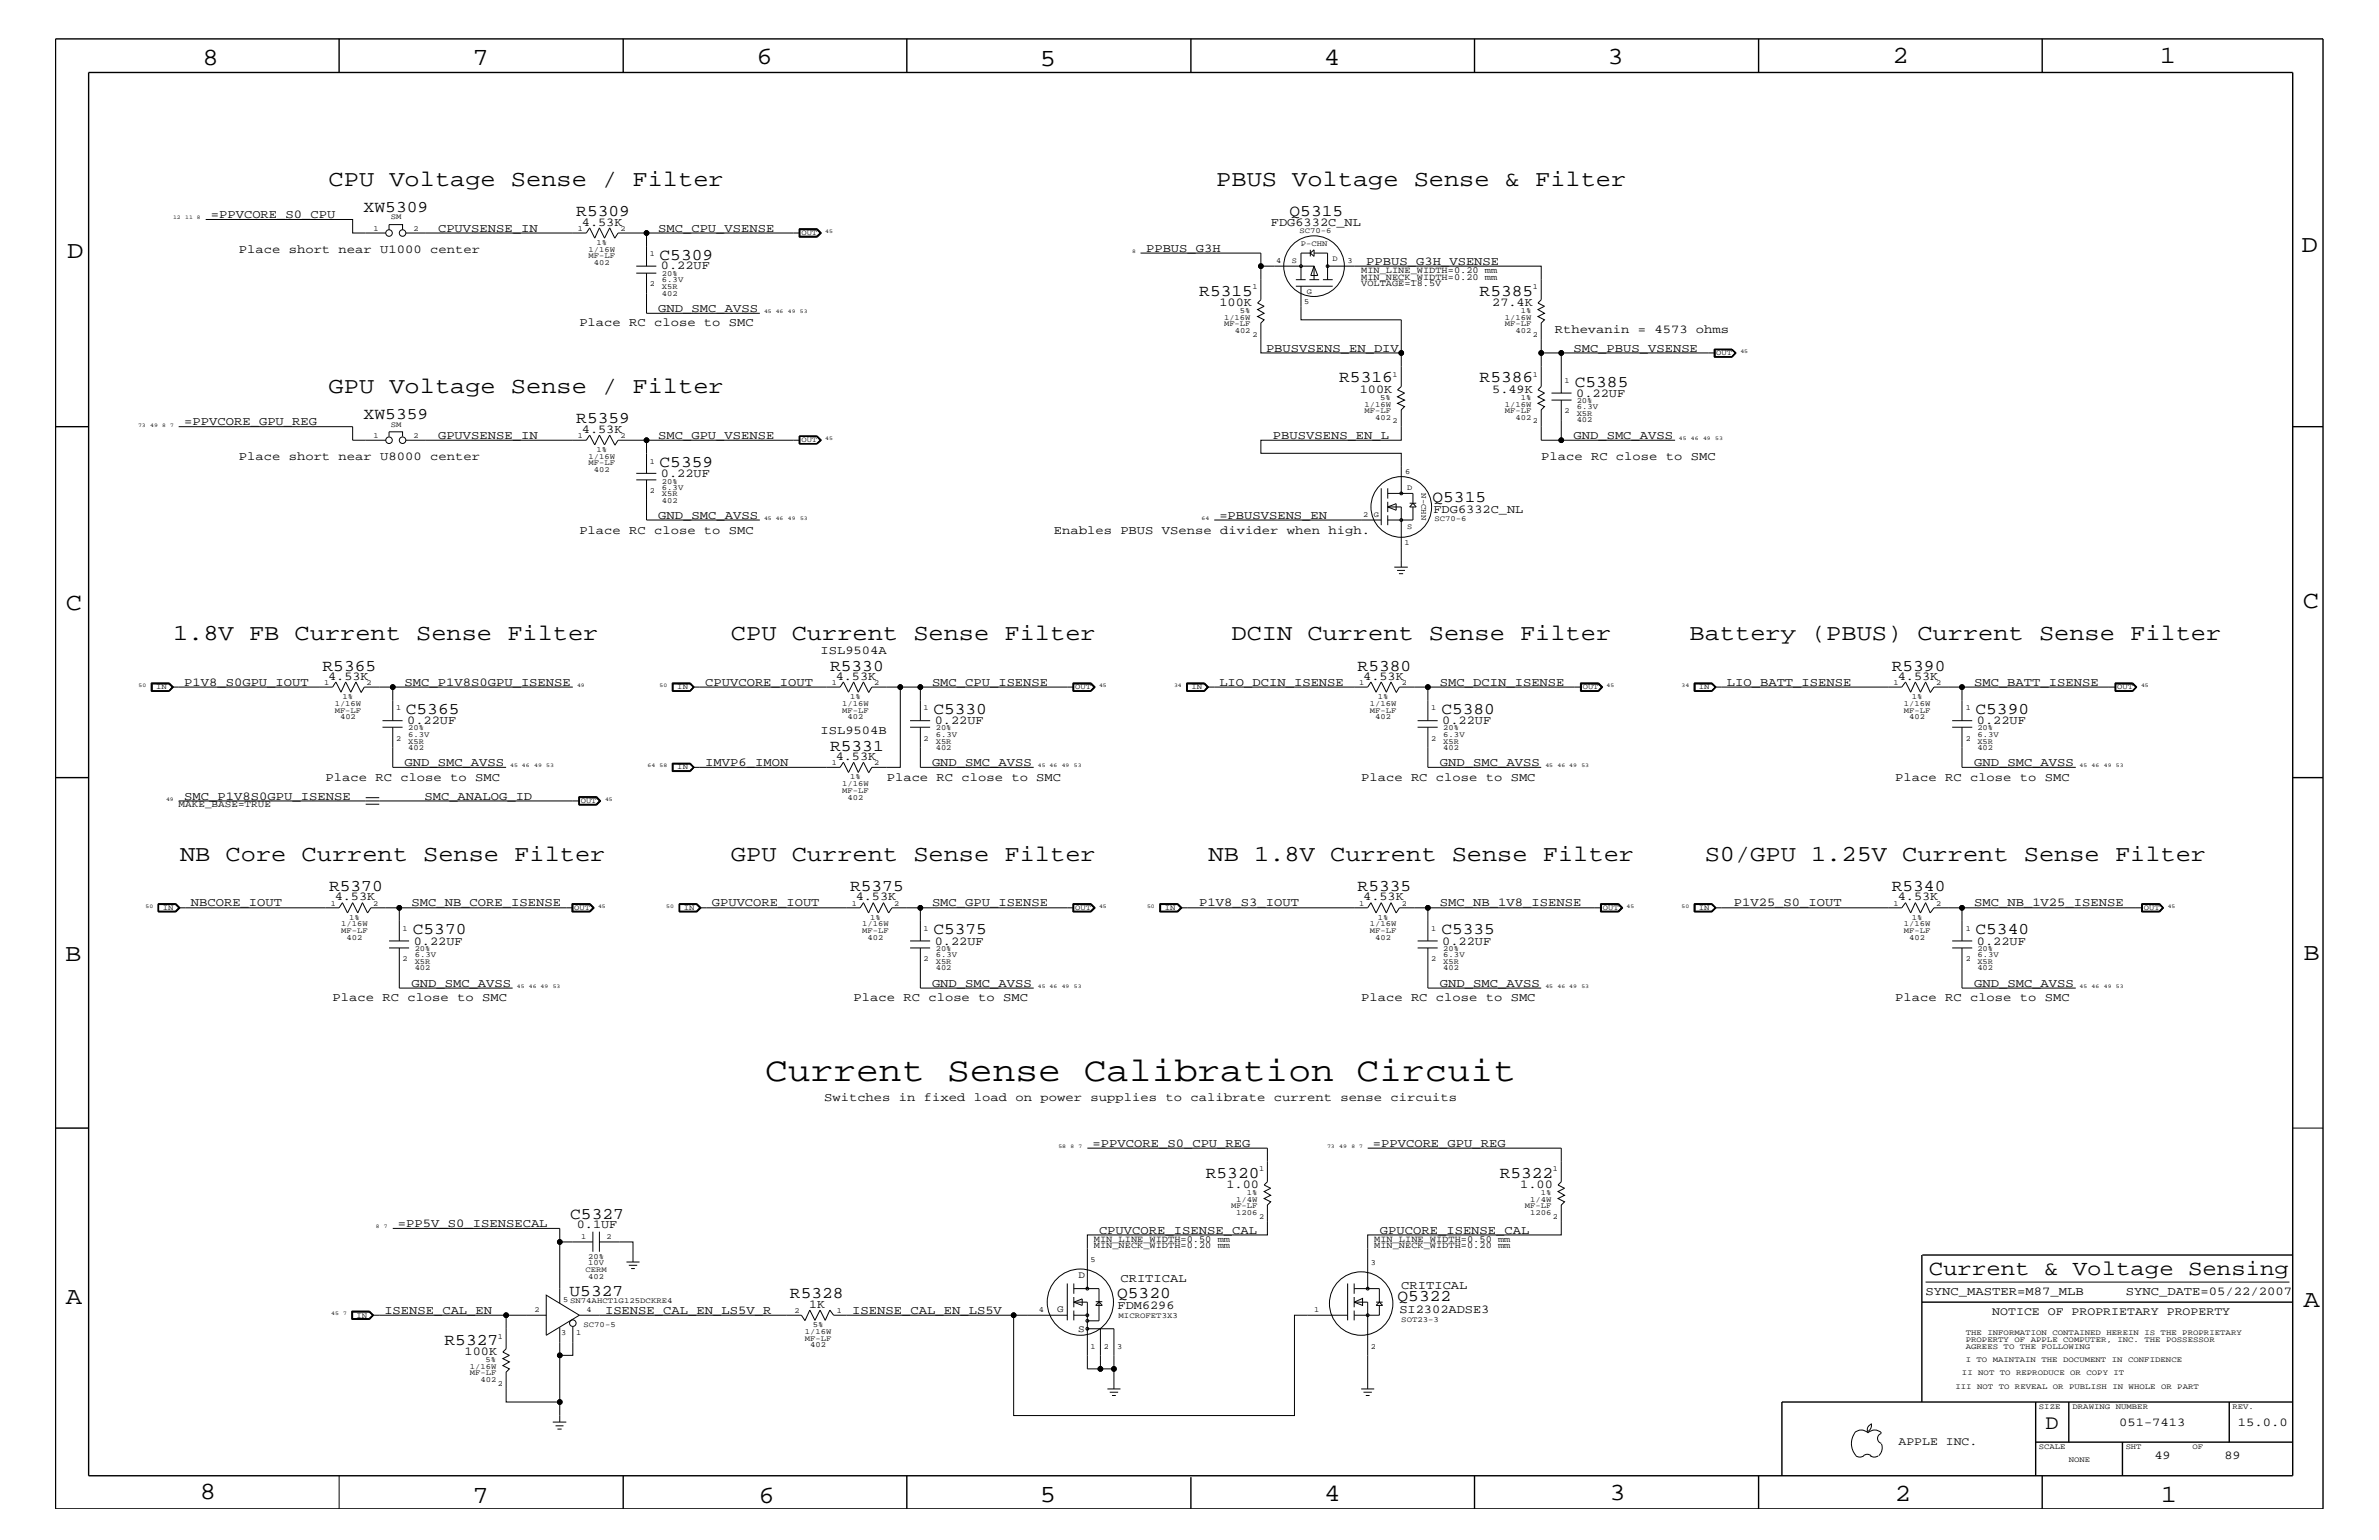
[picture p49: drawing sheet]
<svg xmlns="http://www.w3.org/2000/svg" width="432mm" height="279mm" viewBox="0 0 432 279" stroke-linecap="round" stroke-linejoin="round" font-family="sans-serif">
<defs><g id="words">
<text font-size="6.2" x="138.9" y="196.2">Current Sense Calibration Circuit</text>
<g font-size="4.5">
<text x="36.7" y="11.7">8</text>
<text x="85.8" y="11.7">7</text>
<text x="137.3" y="11.5">6</text>
<text x="240.3" y="11.7">4</text>
<text x="291.8" y="11.5">3</text>
<text x="343.5" y="11.5">2</text>
<text x="392" y="11.5">1</text>
<text x="188.7" y="12.1">5</text>
<text x="12.2" y="46.8">D</text>
<text x="417.7" y="45.7">D</text>
<text x="11.9" y="110.6">C</text>
<text x="418" y="110.3">C</text>
<text x="11.9" y="174.3">B</text>
<text x="418.1" y="174.2">B</text>
<text x="11.9" y="236.7">A</text>
<text x="418.1" y="237.1">A</text>
<text x="36.2" y="271.9">8</text>
<text x="85.8" y="272.7">7</text>
<text x="137.7" y="272.7">6</text>
<text x="188.7" y="272.5">5</text>
<text x="240.4" y="272.3">4</text>
<text x="292.1" y="272.2">3</text>
<text x="343.9" y="272.3">2</text>
<text x="392.2" y="272.6">1</text>
</g>
<g font-size="4.1">
<text x="59.6" y="33.7">CPU Voltage Sense / Filter</text>
<text x="220.8" y="33.7">PBUS Voltage Sense &amp; Filter</text>
<text x="59.6" y="71.3">GPU Voltage Sense / Filter</text>
<text x="31.4" y="116.2">1.8V FB Current Sense Filter</text>
<text x="132.7" y="116.2">CPU Current Sense Filter</text>
<text x="223.5" y="116.2">DCIN Current Sense Filter</text>
<text x="306.7" y="116.2">Battery (PBUS) Current Sense Filter</text>
<text x="32.7" y="156.2">NB Core Current Sense Filter</text>
<text x="132.7" y="156.2">GPU Current Sense Filter</text>
<text x="219.4" y="156.2">NB 1.8V Current Sense Filter</text>
<text x="309.4" y="156.2">S0/GPU 1.25V Current Sense Filter</text>
</g>
<text font-size="3.9" x="350.1" y="231.3">Current &amp; Voltage Sensing</text>
<text font-size="3.7" x="371.3" y="259.3">D</text>
<g font-size="3">
<text x="66" y="38.5">XW5309</text>
<text x="104.6" y="39.2">R5309</text>
<text x="234.1" y="39.2">Q5315</text>
<text x="119.7" y="47.1">C5309</text>
<text x="217.7" y="53.6">R5315</text>
<text x="268.6" y="53.6">R5385</text>
<text x="243.1" y="69.4">R5316</text>
<text x="268.6" y="69.4">R5386</text>
<text x="285.8" y="70.1">C5385</text>
<text x="66" y="76.1">XW5359</text>
<text x="104.6" y="76.8">R5359</text>
<text x="119.7" y="84.7">C5359</text>
<text x="260" y="91.1">Q5315</text>
<text x="58.5" y="121.7">R5365</text>
<text x="150.7" y="121.7">R5330</text>
<text x="246.4" y="121.7">R5380</text>
<text x="343.4" y="121.7">R5390</text>
<text x="73.7" y="129.6">C5365</text>
<text x="169.4" y="129.6">C5330</text>
<text x="261.6" y="129.6">C5380</text>
<text x="358.6" y="129.6">C5390</text>
<text x="150.7" y="136.2">R5331</text>
<text x="59.7" y="161.7">R5370</text>
<text x="154.3" y="161.7">R5375</text>
<text x="246.4" y="161.7">R5335</text>
<text x="343.4" y="161.7">R5340</text>
<text x="74.9" y="169.5">C5370</text>
<text x="169.4" y="169.5">C5375</text>
<text x="261.6" y="169.5">C5335</text>
<text x="358.6" y="169.5">C5340</text>
<text x="218.9" y="213.6">R5320</text>
<text x="272.2" y="213.6">R5322</text>
<text x="103.5" y="221.1">C5327</text>
<text x="103.4" y="235.1">U5327</text>
<text x="143.4" y="235.6">R5328</text>
<text x="202.8" y="235.5">Q5320</text>
<text x="253.7" y="236.1">Q5322</text>
<text x="80.7" y="244">R5327</text>
</g>
<g font-size="2.2">
<text x="38.3" y="39.6">=PPVCORE_S0_CPU</text>
<text x="105.6" y="40.9">4.53K</text>
<text x="230.7" y="41.1">FDG6332C_NL</text>
<text x="43.3" y="45.9">Place short near U1000 center</text>
<text x="79.5" y="42">CPUVSENSE_IN</text>
<text x="119.5" y="42">SMC_CPU_VSENSE</text>
<text x="208" y="45.7">PPBUS_G3H</text>
<text x="120" y="48.9">0.22UF</text>
<text x="248" y="48">PPBUS_G3H_VSENSE</text>
<text x="105.2" y="59.2">Place RC close to SMC</text>
<text x="119.5" y="56.6">GND_SMC_AVSS</text>
<text x="221.3" y="55.5">100K</text>
<text x="270.8" y="55.5">27.4K</text>
<text x="229.8" y="63.9">PBUSVSENS_EN_DIV</text>
<text x="282.2" y="60.4">Rthevanin = 4573 ohms</text>
<text x="285.6" y="63.9">SMC_PBUS_VSENSE</text>
<text x="246.8" y="71.2">100K</text>
<text x="270.8" y="71.2">5.49K</text>
<text x="286.1" y="72">0.22UF</text>
<text x="33.4" y="77.2">=PPVCORE_GPU_REG</text>
<text x="43.3" y="83.5">Place short near U8000 center</text>
<text x="79.5" y="79.6">GPUVSENSE_IN</text>
<text x="105.6" y="78.5">4.53K</text>
<text x="119.5" y="79.6">SMC_GPU_VSENSE</text>
<text x="231.1" y="79.6">PBUSVSENS_EN_L</text>
<text x="279.7" y="83.5">Place RC close to SMC</text>
<text x="285.6" y="79.6">GND_SMC_AVSS</text>
<text x="120" y="86.5">0.22UF</text>
<text x="119.5" y="94.2">GND_SMC_AVSS</text>
<text x="221.3" y="94.2">=PBUSVSENS_EN</text>
<text x="260.2" y="93.1">FDG6332C_NL</text>
<text x="105.2" y="96.8">Place RC close to SMC</text>
<text x="191.3" y="96.8">Enables PBUS VSense divider when high.</text>
<text x="148.9" y="118.6">ISL9504A</text>
<text x="33.4" y="124.4">P1V8_S0GPU_IOUT</text>
<text x="59.6" y="123.4">4.53K</text>
<text x="73.4" y="124.4">SMC_P1V8S0GPU_ISENSE</text>
<text x="128" y="124.4">CPUVCORE_IOUT</text>
<text x="151.7" y="123.4">4.53K</text>
<text x="169.2" y="124.4">SMC_CPU_ISENSE</text>
<text x="221.3" y="124.4">LIO_DCIN_ISENSE</text>
<text x="247.4" y="123.4">4.53K</text>
<text x="261.4" y="124.4">SMC_DCIN_ISENSE</text>
<text x="313.4" y="124.4">LIO_BATT_ISENSE</text>
<text x="344.5" y="123.4">4.53K</text>
<text x="358.3" y="124.4">SMC_BATT_ISENSE</text>
<text x="73.9" y="131.3">0.22UF</text>
<text x="169.7" y="131.3">0.22UF</text>
<text x="261.8" y="131.3">0.22UF</text>
<text x="358.8" y="131.3">0.22UF</text>
<text x="148.9" y="133.2">ISL9504B</text>
<text x="151.7" y="137.9">4.53K</text>
<text x="59.1" y="141.7">Place RC close to SMC</text>
<text x="73.4" y="139">GND_SMC_AVSS</text>
<text x="128" y="139">IMVP6_IMON</text>
<text x="161" y="141.7">Place RC close to SMC</text>
<text x="169.2" y="139">GND_SMC_AVSS</text>
<text x="247.1" y="141.7">Place RC close to SMC</text>
<text x="261.4" y="139">GND_SMC_AVSS</text>
<text x="344" y="141.7">Place RC close to SMC</text>
<text x="358.3" y="139">GND_SMC_AVSS</text>
<text x="33.4" y="145.1">SMC_P1V8S0GPU_ISENSE</text>
<text x="77" y="145.1">SMC_ANALOG_ID</text>
<text x="34.6" y="164.5">NBCORE_IOUT</text>
<text x="60.7" y="163.4">4.53K</text>
<text x="74.7" y="164.5">SMC_NB_CORE_ISENSE</text>
<text x="129.2" y="164.5">GPUVCORE_IOUT</text>
<text x="155.3" y="163.4">4.53K</text>
<text x="169.2" y="164.5">SMC_GPU_ISENSE</text>
<text x="217.7" y="164.5">P1V8_S3_IOUT</text>
<text x="247.4" y="163.4">4.53K</text>
<text x="261.4" y="164.5">SMC_NB_1V8_ISENSE</text>
<text x="314.7" y="164.5">P1V25_S0_IOUT</text>
<text x="344.5" y="163.4">4.53K</text>
<text x="358.3" y="164.5">SMC_NB_1V25_ISENSE</text>
<text x="75.1" y="171.4">0.22UF</text>
<text x="169.7" y="171.4">0.22UF</text>
<text x="261.8" y="171.4">0.22UF</text>
<text x="358.8" y="171.4">0.22UF</text>
<text x="74.7" y="179">GND_SMC_AVSS</text>
<text x="169.2" y="179">GND_SMC_AVSS</text>
<text x="261.4" y="179">GND_SMC_AVSS</text>
<text x="358.3" y="179">GND_SMC_AVSS</text>
<text x="60.4" y="181.6">Place RC close to SMC</text>
<text x="154.9" y="181.6">Place RC close to SMC</text>
<text x="247.1" y="181.6">Place RC close to SMC</text>
<text x="344" y="181.6">Place RC close to SMC</text>
<text x="149.6" y="199.8">Switches in fixed load on power supplies to calibrate current sense circuits</text>
<text x="198.3" y="208.1">=PPVCORE_S0_CPU_REG</text>
<text x="249.2" y="208.1">=PPVCORE_GPU_REG</text>
<text x="222.6" y="215.5">1.00</text>
<text x="275.9" y="215.5">1.00</text>
<text x="72.2" y="222.6">=PP5V_S0_ISENSECAL</text>
<text x="104.7" y="222.9">0.1UF</text>
<text x="199.5" y="223.9">CPUVCORE_ISENSE_CAL</text>
<text x="250.4" y="223.9">GPUCORE_ISENSE_CAL</text>
<text x="203.4" y="232.6">CRITICAL</text>
<text x="254.3" y="233.8">CRITICAL</text>
<text x="69.8" y="238.4">ISENSE_CAL_EN</text>
<text x="109.8" y="238.4">ISENSE_CAL_EN_LS5V_R</text>
<text x="146.9" y="237.3">1K</text>
<text x="154.7" y="238.4">ISENSE_CAL_EN_LS5V</text>
<text x="202.9" y="237.4">FDM6296</text>
<text x="254" y="238.2">SI2302ADSE3</text>
<text x="349.5" y="235">SYNC_MASTER=M87_MLB</text>
<text x="385.8" y="235">SYNC_DATE=05/22/2007</text>
<text x="84.3" y="245.8">100K</text>
<text x="384.6" y="258.7">051-7413</text>
<text x="406.2" y="258.7">15.0.0</text>
<text x="391" y="264.7">49</text>
<text x="403.7" y="264.7">89</text>
</g>
<g font-size="2.1">
<text x="361.6" y="238.6">NOTICE OF PROPRIETARY PROPERTY</text>
<text x="344.6" y="262.2">APPLE INC.</text>
</g>
<g font-size="1.8">
<text x="32.4" y="146.5">MAKE_BASE=TRUE</text>
<text x="195.7" y="231.8">D</text>
<text x="191.9" y="238">G</text>
<text x="195.7" y="241.6">S</text>
</g>
<g font-size="1.7">
<text x="247.1" y="51.9">VOLTAGE=18.5V</text>
<text x="247.1" y="50.7">MIN_NECK_WIDTH=0.20 mm</text>
<text x="247.1" y="49.6">MIN_LINE_WIDTH=0.20 mm</text>
<text x="198.5" y="226.5">MIN_NECK_WIDTH=0.20 mm</text>
<text x="198.5" y="225.3">MIN_LINE_WIDTH=0.50 mm</text>
<text x="249.4" y="225.3">MIN_LINE_WIDTH=0.50 mm</text>
<text x="249.4" y="226.5">MIN_NECK_WIDTH=0.20 mm</text>
</g>
<g font-size="1.4">
<text x="67.8" y="41.9">1</text>
<text x="70.9" y="39.8">SM</text>
<text x="75.1" y="41.9">2</text>
<text x="104.9" y="41.9">1</text>
<text x="112.6" y="41.9">2</text>
<text x="106.8" y="45.7">1/16W</text>
<text x="106.8" y="46.8">MF-LF</text>
<text x="108.2" y="44.4">1%</text>
<text x="117.9" y="46.5">1</text>
<text x="145.5" y="42.6">OUT</text>
<text x="231.6" y="47.7">4</text>
<text x="234.5" y="47.7">S</text>
<text x="235.8" y="42.4">SC70-6</text>
<text x="236.1" y="44.6">P-CHN</text>
<text x="241.9" y="47.4">D</text>
<text x="244.6" y="47.7">3</text>
<text x="107.8" y="48">402</text>
<text x="117.9" y="51.9">2</text>
<text x="120.1" y="51.3">6.3V</text>
<text x="120.1" y="50.2">20%</text>
<text x="120.1" y="52.4">X5R</text>
<text x="120.1" y="53.6">402</text>
<text x="227.3" y="52.5">1</text>
<text x="237.2" y="53.3">G</text>
<text x="278.2" y="52.5">1</text>
<text x="222.2" y="58">1/16W</text>
<text x="222.2" y="59.2">MF-LF</text>
<text x="225" y="56.8">5%</text>
<text x="236.7" y="55.2">5</text>
<text x="273.1" y="58">1/16W</text>
<text x="273.1" y="59.2">MF-LF</text>
<text x="276" y="56.8">1%</text>
<text x="224.1" y="60.4">402</text>
<text x="227.3" y="61.1">2</text>
<text x="275.1" y="60.4">402</text>
<text x="278.2" y="61.1">2</text>
<text x="311.5" y="64.5">OUT</text>
<text x="252.7" y="68.4">1</text>
<text x="278.2" y="68.4">1</text>
<text x="284" y="69.5">1</text>
<text x="70.9" y="77.4">SM</text>
<text x="247.6" y="73.8">1/16W</text>
<text x="247.6" y="75">MF-LF</text>
<text x="249.6" y="76.2">402</text>
<text x="250.5" y="72.6">5%</text>
<text x="252.7" y="76.8">2</text>
<text x="273.1" y="75">MF-LF</text>
<text x="273.1" y="73.8">1/16W</text>
<text x="275.1" y="76.2">402</text>
<text x="276" y="72.6">1%</text>
<text x="278.2" y="76.8">2</text>
<text x="284" y="75">2</text>
<text x="286.2" y="74.3">6.3V</text>
<text x="286.2" y="76.7">402</text>
<text x="286.2" y="75.5">X5R</text>
<text x="286.2" y="73.2">20%</text>
<text x="67.8" y="79.4">1</text>
<text x="75.1" y="79.4">2</text>
<text x="104.9" y="79.4">1</text>
<text x="106.8" y="83.3">1/16W</text>
<text x="108.2" y="82">1%</text>
<text x="112.6" y="79.4">2</text>
<text x="145.5" y="80.2">OUT</text>
<text x="106.8" y="84.4">MF-LF</text>
<text x="107.8" y="85.6">402</text>
<text x="117.9" y="84.1">1</text>
<text x="117.9" y="89.5">2</text>
<text x="120.1" y="88.8">6.3V</text>
<text x="120.1" y="87.7">20%</text>
<text x="255" y="86">6</text>
<text x="255.4" y="88.9">D</text>
<text x="258" y="89.5" transform="rotate(90 258 89.5)">N-CHN</text>
<text x="120.1" y="91.2">402</text>
<text x="120.1" y="90">X5R</text>
<text x="247.4" y="93.8">2</text>
<text x="249.4" y="93.8">G</text>
<text x="255.4" y="96">S</text>
<text x="260.3" y="94.5">SC70-6</text>
<text x="254.9" y="98.8">1</text>
<text x="28.4" y="125.1">IN</text>
<text x="58.8" y="124.3">1</text>
<text x="66.5" y="124.3">2</text>
<text x="122.9" y="125.1">IN</text>
<text x="151" y="124.3">1</text>
<text x="158.7" y="124.3">2</text>
<text x="195.2" y="125.1">OUT</text>
<text x="216.2" y="125.1">IN</text>
<text x="246.7" y="124.3">1</text>
<text x="254.4" y="124.3">2</text>
<text x="287.3" y="125.1">OUT</text>
<text x="308.4" y="125.1">IN</text>
<text x="343.7" y="124.3">1</text>
<text x="351.5" y="124.3">2</text>
<text x="384.3" y="125.1">OUT</text>
<text x="60.7" y="128">1/16W</text>
<text x="60.7" y="129.3">MF-LF</text>
<text x="61.7" y="130.5">402</text>
<text x="62.2" y="126.9">1%</text>
<text x="71.9" y="128.9">1</text>
<text x="152.9" y="129.3">MF-LF</text>
<text x="152.9" y="128">1/16W</text>
<text x="153.8" y="130.5">402</text>
<text x="154.3" y="126.9">1%</text>
<text x="167.6" y="128.9">1</text>
<text x="248.6" y="129.3">MF-LF</text>
<text x="248.6" y="128">1/16W</text>
<text x="249.6" y="130.5">402</text>
<text x="250.1" y="126.9">1%</text>
<text x="259.8" y="128.9">1</text>
<text x="345.6" y="128">1/16W</text>
<text x="345.6" y="129.3">MF-LF</text>
<text x="346.5" y="130.5">402</text>
<text x="347" y="126.9">1%</text>
<text x="356.8" y="128.9">1</text>
<text x="71.9" y="134.4">2</text>
<text x="74.1" y="132.5">20%</text>
<text x="74.1" y="134.9">X5R</text>
<text x="74.1" y="136.1">402</text>
<text x="74.1" y="133.6">6.3V</text>
<text x="167.6" y="134.4">2</text>
<text x="169.8" y="133.6">6.3V</text>
<text x="169.8" y="134.9">X5R</text>
<text x="169.8" y="132.5">20%</text>
<text x="169.8" y="136.1">402</text>
<text x="259.8" y="134.4">2</text>
<text x="262" y="132.5">20%</text>
<text x="262" y="134.9">X5R</text>
<text x="262" y="133.6">6.3V</text>
<text x="262" y="136.1">402</text>
<text x="356.8" y="134.4">2</text>
<text x="358.9" y="132.5">20%</text>
<text x="358.9" y="134.9">X5R</text>
<text x="358.9" y="136.1">402</text>
<text x="358.9" y="133.6">6.3V</text>
<text x="122.9" y="139.6">IN</text>
<text x="151" y="138.9">1</text>
<text x="152.9" y="143.9">MF-LF</text>
<text x="152.9" y="142.6">1/16W</text>
<text x="154.3" y="141.4">1%</text>
<text x="158.7" y="138.9">2</text>
<text x="105.4" y="145.7">OUT</text>
<text x="153.8" y="145.1">402</text>
<text x="29.5" y="165">IN</text>
<text x="60" y="164.4">1</text>
<text x="63.4" y="166.9">1%</text>
<text x="67.7" y="164.4">2</text>
<text x="104.2" y="165">OUT</text>
<text x="124.1" y="165">IN</text>
<text x="154.6" y="164.4">1</text>
<text x="157.9" y="166.9">1%</text>
<text x="162.3" y="164.4">2</text>
<text x="195.2" y="165">OUT</text>
<text x="211.4" y="165">IN</text>
<text x="246.7" y="164.4">1</text>
<text x="250.1" y="166.9">1%</text>
<text x="254.4" y="164.4">2</text>
<text x="290.9" y="165">OUT</text>
<text x="308.4" y="165">IN</text>
<text x="343.7" y="164.4">1</text>
<text x="347" y="166.9">1%</text>
<text x="351.5" y="164.4">2</text>
<text x="389.1" y="165">OUT</text>
<text x="61.9" y="169.3">MF-LF</text>
<text x="61.9" y="168.1">1/16W</text>
<text x="62.9" y="170.5">402</text>
<text x="73.1" y="168.9">1</text>
<text x="75.3" y="173.7">6.3V</text>
<text x="75.3" y="172.6">20%</text>
<text x="156.5" y="169.3">MF-LF</text>
<text x="156.5" y="168.1">1/16W</text>
<text x="157.5" y="170.5">402</text>
<text x="167.6" y="168.9">1</text>
<text x="169.8" y="173.7">6.3V</text>
<text x="169.8" y="172.6">20%</text>
<text x="248.6" y="168.1">1/16W</text>
<text x="248.6" y="169.3">MF-LF</text>
<text x="249.6" y="170.5">402</text>
<text x="259.8" y="168.9">1</text>
<text x="262" y="173.7">6.3V</text>
<text x="262" y="172.6">20%</text>
<text x="345.6" y="168.1">1/16W</text>
<text x="345.6" y="169.3">MF-LF</text>
<text x="346.5" y="170.5">402</text>
<text x="356.8" y="168.9">1</text>
<text x="358.9" y="172.6">20%</text>
<text x="358.9" y="173.7">6.3V</text>
<text x="73.1" y="174.4">2</text>
<text x="75.3" y="176.1">402</text>
<text x="75.3" y="174.9">X5R</text>
<text x="167.6" y="174.4">2</text>
<text x="169.8" y="174.9">X5R</text>
<text x="169.8" y="176.1">402</text>
<text x="259.8" y="174.4">2</text>
<text x="262" y="174.9">X5R</text>
<text x="262" y="176.1">402</text>
<text x="356.8" y="174.4">2</text>
<text x="358.9" y="174.9">X5R</text>
<text x="358.9" y="176.1">402</text>
<text x="228.5" y="212.5">1</text>
<text x="281.9" y="212.5">1</text>
<text x="223.4" y="219.2">MF-LF</text>
<text x="224.4" y="218">1/4W</text>
<text x="224.4" y="220.4">1206</text>
<text x="226.3" y="216.9">1%</text>
<text x="228.5" y="221.1">2</text>
<text x="276.8" y="219.2">MF-LF</text>
<text x="277.7" y="218">1/4W</text>
<text x="277.7" y="220.4">1206</text>
<text x="279.7" y="216.9">1%</text>
<text x="281.9" y="221.1">2</text>
<text x="105.5" y="224.7">1</text>
<text x="110.1" y="224.7">2</text>
<text x="106.3" y="230.7">CERM</text>
<text x="106.8" y="232">402</text>
<text x="106.8" y="229.6">10V</text>
<text x="106.8" y="228.4">20%</text>
<text x="198" y="229">5</text>
<text x="248.8" y="229.6">3</text>
<text x="64.7" y="239">IN</text>
<text x="97" y="238">2</text>
<text x="102.2" y="236.2">5 SN74AHCT1G125DCKRE4</text>
<text x="106.4" y="238">4</text>
<text x="144.2" y="238.3">2</text>
<text x="151.9" y="238.3">1</text>
<text x="188.6" y="238">4</text>
<text x="203" y="239">MICROFET3X3</text>
<text x="238.5" y="238">1</text>
<text x="254.3" y="239.9">SOT23-3</text>
<text x="90.3" y="242.9">1</text>
<text x="101.9" y="242.3">3</text>
<text x="104.6" y="242.3">1</text>
<text x="105.9" y="240.7">SC70-5</text>
<text x="146.1" y="243.3">MF-LF</text>
<text x="146.1" y="242">1/16W</text>
<text x="147.1" y="244.5">402</text>
<text x="147.5" y="240.8">5%</text>
<text x="198" y="244.7">1</text>
<text x="200.3" y="244.7">2</text>
<text x="202.8" y="244.7">3</text>
<text x="248.8" y="244.7">2</text>
<text x="356.8" y="242.3">THE INFORMATION CONTAINED HEREIN IS THE PROPRIETARY</text>
<text x="356.8" y="243.5">PROPERTY OF APPLE COMPUTER, INC. THE POSSESSOR</text>
<text x="356.8" y="244.7">AGREES TO THE FOLLOWING</text>
<text x="85.3" y="249.5">MF-LF</text>
<text x="85.3" y="248.4">1/16W</text>
<text x="87.2" y="250.7">402</text>
<text x="88.1" y="247.1">5%</text>
<text x="90.3" y="251.4">2</text>
<text x="354.9" y="252">III NOT TO REVEAL OR PUBLISH IN WHOLE OR PART</text>
<text x="356.1" y="249.5">II NOT TO REPRODUCE OR COPY IT</text>
<text x="356.8" y="247.1">I TO MAINTAIN THE DOCUMENT IN CONFIDENCE</text>
<text x="370.1" y="255.6">SIZE</text>
<text x="376.2" y="255.6">DRAWING NUMBER</text>
<text x="405.2" y="255.6">REV.</text>
<text x="370.1" y="262.9">SCALE</text>
<text x="385.8" y="262.9">SHT</text>
<text x="397.9" y="262.9">OF</text>
<text x="375.5" y="265.3">NONE</text>
</g>
<g font-size="1">
<text x="31.4" y="39.8">12</text>
<text x="33.6" y="39.8">11 8</text>
<text x="149.8" y="42.3">45</text>
<text x="205.5" y="45.9">8</text>
<text x="138.7" y="56.8">45 46</text>
<text x="143" y="56.8">49</text>
<text x="145.2" y="56.8">53</text>
<text x="315.9" y="64">45</text>
<text x="25.1" y="77.4">73</text>
<text x="27.3" y="77.4">49</text>
<text x="29.5" y="77.4">8</text>
<text x="30.9" y="77.4">7</text>
<text x="149.8" y="79.9">45</text>
<text x="304.7" y="79.9">45</text>
<text x="306.9" y="79.9">46</text>
<text x="309.1" y="79.9">49</text>
<text x="311.3" y="79.9">53</text>
<text x="138.7" y="94.3">45 46</text>
<text x="143" y="94.3">49</text>
<text x="145.2" y="94.3">53</text>
<text x="218.1" y="94.3">64</text>
<text x="25.1" y="124.7">50</text>
<text x="104.7" y="124.7">49</text>
<text x="119.7" y="124.7">50</text>
<text x="199.5" y="124.7">45</text>
<text x="213.1" y="124.7">34</text>
<text x="291.6" y="124.7">45</text>
<text x="305.2" y="124.7">34</text>
<text x="388.6" y="124.7">45</text>
<text x="92.6" y="139.2">45 46</text>
<text x="96.9" y="139.2">49</text>
<text x="99.1" y="139.2">53</text>
<text x="117.5" y="139.2">64</text>
<text x="119.7" y="139.2">58</text>
<text x="188.4" y="139.2">45 46</text>
<text x="192.7" y="139.2">49</text>
<text x="194.9" y="139.2">53</text>
<text x="280.5" y="139.2">45</text>
<text x="282.7" y="139.2">46 49</text>
<text x="287" y="139.2">53</text>
<text x="377.4" y="139.2">45</text>
<text x="379.6" y="139.2">46</text>
<text x="381.8" y="139.2">49</text>
<text x="384" y="139.2">53</text>
<text x="30.1" y="145.3">49</text>
<text x="109.8" y="145.3">45</text>
<text x="26.4" y="164.7">50</text>
<text x="108.5" y="164.7">45</text>
<text x="120.9" y="164.7">50</text>
<text x="199.5" y="164.7">45</text>
<text x="208.2" y="164.7">50</text>
<text x="295.2" y="164.7">45</text>
<text x="305.2" y="164.7">50</text>
<text x="393.4" y="164.7">45</text>
<text x="93.8" y="179.3">45</text>
<text x="96" y="179.3">46 49</text>
<text x="100.3" y="179.3">53</text>
<text x="188.4" y="179.3">45 46</text>
<text x="192.7" y="179.3">49</text>
<text x="194.9" y="179.3">53</text>
<text x="280.5" y="179.3">45</text>
<text x="282.7" y="179.3">46 49</text>
<text x="287" y="179.3">53</text>
<text x="377.4" y="179.3">45</text>
<text x="379.6" y="179.3">46</text>
<text x="381.8" y="179.3">49</text>
<text x="384" y="179.3">53</text>
<text x="192.1" y="208.3">58</text>
<text x="194.3" y="208.3">8</text>
<text x="195.7" y="208.3">7</text>
<text x="240.9" y="208.3">73</text>
<text x="243.1" y="208.3">49</text>
<text x="245.3" y="208.3">8</text>
<text x="246.7" y="208.3">7</text>
<text x="68.2" y="222.9">8</text>
<text x="69.7" y="222.9">7</text>
<text x="60.1" y="238.6">45</text>
<text x="62.3" y="238.6">7</text>
</g>
</g></defs>
<g fill="none" stroke="#000" stroke-width=".18">
<path d="M37.3 39.8h26.7v2.5h6M70.6 41.7v-.9h2.5v.9M73.7 42.3h32.7l.6-1 1 1.9 .8-1.9 .9 1.9 1-1.9 .9 1.9 .6-.9h33M115.5 48.3h3.6M115.5 49.6h3.6M117.3 42.3v6M117.3 49.6v7.2h20.6M145 41.5h3.3l.8 .8-.8 .7h-3.3zM145.1 41.5v1.5h3.2l.7-.7-.7-.8M145.1 42.9h3.2M145.1 41.6h3.2l.6 .7-.6 .6M145.2 42.9v-1.2h3.1l.5 .6-.5 .6"/>
<path d="M207 45.9h21.9v2.4M235.2 50.7h1.8M235.2 51.9h6.7M236.1 51.9v6.1h18.2v6M237.7 50.7h1.7M237.8 45.9l.7-.6v1.2zM237.8 45.3v1.2M237.8 45.9h-1.7v4.8M238.5 50.7v-2.4l-.6 1.7h1.3l-.7-1.7h-9.6v6.1l-.6 .6 1.1 .6-1.1 .6 1.1 .6-1.1 .6 1.1 .6-.5 .6v5.4h25.4v6.1l-.6 .6 1.2 .6-1.2 .7 1.2 .6-1.2 .6 1.2 .6-.6 .6v5.5h-25.4v2.3h25.4v7.3M238.5 45.9h2.5v4.8M240.1 50.7h1.8M241 48.3h38.7v6.1l-.6 .6 1.2 .6-1.2 .6 1.2 .6-1.2 .6 1.2 .6-.6 .6v11.5l-.6 .6 1.2 .6-1.2 .7 1.2 .6-1.2 .6 1.2 .6-.6 .6v5.5h24.3"/>
<path d="M32.4 77.4h31.6v2.5h6M70.6 79.2v-.9h2.5v.9M73.7 79.9h32.7l.6-1 1 1.8 .8-1.8 .9 1.8 1-1.8 .9 1.8M117.3 79.9v6M145 79.1h3.3l.8 .8-.8 .6h-3.3zM145.1 79.1v1.4M145.1 79.2h3.2M145.2 79.2v1.3M145.2 79.9h-33l-.6 .9M148.3 79.1l.7 .8-.7 .6M148.3 79.2l.6 .7-.6 .6M148.3 79.2l.5 .7-.5 .6"/>
<path d="M279.7 64h3.7M281.6 72.6h3.6M281.6 71.3h3.6M283.4 72.6v7.3M311.2 63.4h3.2l.6 .6-.6 .7h-3.2zM311.3 64h-27.9v7.3M311.3 63.4v1.3M314.3 63.4l.7 .6M314.4 63.4h-3.2v1.4h3.2M314.4 63.4l.7 .6-.7 .8M314.4 63.4l.6 .6-.6 .8M315 64l-.7 .7"/>
<path d="M115.5 87.1h3.6M115.5 85.9h3.6M117.3 87.1v7.2h20.6M145.1 80.5h3.2M220.4 94.3h30.3M250.7 88.6v6.7M251.9 92h2.4v10.9M251.9 88.6v1.9M251.9 91v1.9M251.9 93.5v1.8M251.9 89.5h4.6v1.7M251.9 92l1.5-.6v1.2z"/>
<path d="M255.9 91.3h1.1M256.5 91.3l.5 .7h-1.1zM256.5 92v2.3h-4.6M253.1 102.9h2.4M253.6 103.5h1.4M253.9 104.1h.8M27.4 123.9h3.3l.8 .8-.8 .7h-3.3zM27.5 125.4v-1.4h3.1l.8 .7-.8 .7M30.6 124.1h-3v1.2h3M30.6 124.1l.7 .6-.7 .6M30.6 124.1l.6 .6M31.2 124.7l-.6 .6"/>
<path d="M31.2 124.7h29.2l.6-1 .9 1.9 .8-1.9 1 1.9 .9-1.9 .9 1.9M69.4 131.9h3.7M69.4 130.8h3.7M71.3 131.9v7.3h20.6M71.3 124.7v6.1M104 124.7h-37.9l-.6 1M122 138.5h3.3l.7 .7-.7 .8h-3.3zM122 123.9h3.3l.7 .8-.7 .7h-3.3zM122.1 125.3h3.1M122.1 124.1h3.1M122.2 138.6h3l.6 .6-.6 .6h-3zM122.2 124.1v1.2"/>
<path d="M125.2 138.5l.7 .7-.7 .7M125.2 138.5h-3.1v1.4h3.1M125.2 138.5l.8 .7M125.2 124.1l.7 .6-.7 .6M125.2 124.1l.6 .6M125.8 139.2h26.7l.6-.9 .9 1.9 .9-1.9 .9 1.9 .9-1.9 .9 1.9M125.8 124.7h26.7l.6-1 .9 1.9 .9-1.9 .9 1.9 .9-1.9 .9 1.9M125.8 124.7l-.6 .6M126 139.2l-.8 .7M126 124.7l-.8-.7h-3.1v1.4M126 124.7l-.8 .7M157.6 125.7l.6-1h5.2v14.5h-5.2l-.6 1"/>
<path d="M163.4 124.7h3.6M165.2 131.9h3.6M165.2 130.8h3.6M167 131.9v7.3h20.6M194.7 123.9h3.3l.8 .8-.8 .7h-3.3zM194.8 125.3h3.2M194.8 125.4v-1.4h3.2l.7 .7-.7 .7M194.8 124.1h3.2M194.9 124.7h-27.9v6.1M194.9 124.1v1.2M198 124.1l.6 .6-.6 .6M198 124.1l.5 .6-.5 .6"/>
<path d="M215.4 123.9h3.2l.8 .8-.8 .7h-3.2zM215.4 124h3.2l.7 .7-.7 .7M215.5 124.1h3.1l.6 .6-.6 .6h-3.1zM218.5 124.1l.6 .6M219.1 124.7h29.1l.6-1 1 1.9 .9-1.9 .9 1.9 .9-1.9 .9 1.9M219.1 124.7l-.6 .6M257.3 131.9h3.6M257.3 130.8h3.6M259.2 131.9v7.3h20.5M259.2 124.7h-5.2l-.6 1M286.9 123.9h3.3l.7 .8-.7 .7h-3.3zM286.9 125.4v-1.4h3.3l.6 .7-.6 .7"/>
<path d="M287 124.7h-27.8v6.1M290.1 124.1h-3.1v1.2h3.1M290.1 124.1l.6 .6-.6 .6M307.5 123.9h3.2l.8 .8-.8 .7h-3.2zM307.5 124h3.2l.7 .7-.7 .7M307.6 124.1h3.1l.6 .6-.6 .6h-3.1zM307.7 124.1v1.2M310.6 124.1l.7 .6M311.3 124.7h33.9l.7-1 .9 1.9 .8-1.9 1 1.9 .9-1.9 .9 1.9M311.3 124.7l-.7 .6M354.3 131.9h3.7M354.3 130.8h3.7"/>
<path d="M356.1 131.9v7.3h20.7M356.1 124.7h-5.1l-.6 1M383.9 123.9h3.2l.8 .8-.8 .7h-3.2zM384 125.4v-1.4h3.1l.7 .7-.7 .7M384 124.1h3.1l.6 .6M384 124.7h-27.9v6.1M384 124.1v1.2M387 124.1l.7 .6M387.7 124.7l-.6 .6h-3.1M387.7 124.7l-.7 .6M32.4 145.3h72.8M66.4 145.9h2.4"/>
<path d="M66.4 144.7h2.4M105.1 144.6h3.2l.8 .7-.8 .8h-3.2zM105.1 146h3.2M105.2 144.7h3l.6 .6-.6 .6h-3M105.2 146v-1.4h3.1l.6 .7-.6 .7M108.3 144.6l.7 .7-.7 .7M28.7 163.9h3.2l.8 .8-.8 .8h-3.2zM28.7 165.4h3.2M28.7 164h3.2M28.8 164.1h3l.6 .6M28.8 164v1.4M31.9 164l.6 .7-.6 .7"/>
<path d="M31.9 164l.7 .7-.7 .7M32.4 164.7l-.6 .6h-3M32.4 164.7h29.2l.5-.9 1 1.8 .9-1.8 .9 1.8 .9-1.8 .9 1.8 .6-.9h36.7M70.6 172h3.7M70.6 170.7h3.7M72.5 164.7v6M72.5 172v7.3h20.5M103.8 163.9h3.3l.8 .8-.8 .8h-3.3zM103.9 164h3.2l.7 .7-.7 .7h-3.2zM104 164.1h3l.6 .6-.6 .6h-3M104 164v1.4M107 164l.7 .7-.7 .7"/>
<path d="M123.3 163.9h3.2l.8 .8-.8 .8h-3.2zM123.3 164h3.2l.7 .7-.7 .7h-3.2M123.4 164.1h3l.6 .6M123.4 164v1.4M126.4 164l.7 .7-.7 .7M127 164.7l-.6 .6h-3M127 164.7h29.1l.6-.9 .9 1.8 .9-1.8 .9 1.8 1-1.8 .9 1.8 .6-.9h33M165.2 172h3.6M165.2 170.7h3.6M167 164.7v6M167 172v7.3h20.6M194.7 163.9h3.3l.8 .8-.8 .8h-3.3z"/>
<path d="M194.9 164.1h3.1l.5 .6-.5 .6h-3.1zM198 164h-3.2v1.4h3.2M198 164l.7 .7-.7 .7M198 164l.6 .7-.6 .7M210.5 163.9h3.3l.7 .8-.7 .8h-3.3zM210.6 164h3.2l.7 .7-.7 .7h-3.2zM210.7 164.1h3l.6 .6M210.7 164v1.4M213.7 164l.7 .7-.7 .7M214.3 164.7l-.6 .6h-3M214.3 164.7h33.9l.6-.9 1 1.8 .9-1.8 .9 1.8 .9-1.8 .9 1.8 .6-.9h36.7M257.3 172h3.6"/>
<path d="M257.3 170.7h3.6M259.2 164.7v6M259.2 172v7.3h20.5M290.5 163.9h3.3l.8 .8-.8 .8h-3.3zM290.6 164h3.2l.7 .7-.7 .7h-3.2zM290.7 164.1h3l.6 .6-.6 .6h-3M290.7 164v1.4M293.7 164l.7 .7-.7 .7M307.5 163.9h3.2l.8 .8-.8 .8h-3.2zM307.5 165.4h3.2M307.5 164h3.2M307.6 164v1.4"/>
<path d="M307.7 164.1h2.9l.7 .6-.7 .6h-2.9zM310.7 164l.7 .7-.7 .7M310.7 164l.6 .7M311.3 164.7l-.6 .7M311.3 164.7h33.9l.7-.9 .9 1.8 .8-1.8 1 1.8 .9-1.8 .9 1.8 .6-.9h5.1M354.3 172h3.7M354.3 170.7h3.7M356.1 172v7.3h20.7M388.7 163.9h3.3l.7 .8-.7 .8h-3.3zM388.9 164.7h-32.8v6M388.9 164.1h3l.6 .6-.6 .6h-3zM391.9 164h-3.1v1.4h3.1"/>
<path d="M391.9 164l.8 .7M391.9 164l.7 .7-.7 .7M392.7 164.7l-.8 .7M197.4 208.3h32.6v6.1l-.6 .6 1.2 .6-1.2 .6 1.2 .7-1.2 .6 1.2 .5-.6 .6v5.5h-32.6v9.7M248.2 208.3h35.2v6.1l-.6 .6 1.2 .6-1.2 .6 1.2 .7-1.2 .6 1.2 .5-.6 .6v5.5h-35.2v9.7M416.1 204.7h5.5M63.8 237.9h3.3l.7 .7-.7 .8h-3.3zM63.9 239.4v-1.5h3.2l.6 .7-.6 .8M63.9 238h3.2l.5 .6M64 238v1.2h3l.6-.6M67 238l.6 .6M67.6 238.6l-.5 .7h-3.2"/>
<path d="M67.6 238.6h24.3M71.3 222.9h30.3v13.5M99.1 238.6h-7.2v6.1l-.6 .6 1.2 .6-1.2 .6 1.2 .6-1.2 .7 1.2 .6-.6 .5v5.5h9.7v-8.5M101.6 225.3h6M105.2 238.6l-6.1 3.7v-7.3l6.1 3.6h40.3l.6 1M107.6 223.5v3.6M108.8 225.3h6.1v3.7M108.8 223.5v3.6M113.7 229h2.4M114.1 229.6h1.6M114.6 230.2h.6M184 238.6h-32.7l-.7-.9-.8 1.9-1-1.9-.9 1.9-.9-1.9-.9 1.9"/>
<path d="M193.7 238.6h-9.7v18.2h51v-18.2h9.6M193.7 232.9v6.7M194.9 238.6h2.5M194.9 236.2h2.5v12.2h2.3M194.9 233.8h4.6v5.8h-2.1M194.9 236.2l1.5-.5v1.1zM194.9 232.9v1.8M194.9 235.3v1.9M194.9 237.8v1.8M198.9 236.2h1.2M199.5 236.2l.6 .6h-1.2zM244.6 232.9v6.7"/>
<path d="M245.8 236.2l1.5-.6v1.2zM245.8 236.2h2.4v15.8M245.8 233.8h4.6v2.4M245.8 232.9v1.8M245.8 235.3v1.9M245.8 237.8v1.8M249.8 236.2h1.2M250.4 236.2l.6 .6h-1.2zM250.4 236.8v1.8h-4.6M349.5 232.6h66M100.3 258h2.5M100.8 258.7h1.5"/>
<path d="M101.2 259.3h.7M101.6 254.4v3.6M104 240.7v5.2h-2.4v-5.1M197.4 241.1h4.8v10.9M199.7 241.1v7.3h2.5M201 252h2.4M201.4 252.6h1.5M201.8 253.2h.7M247.1 252h2.3M247.5 252.6h1.5M247.9 253.2h.7M336.6 260a1.69 1.69 0 0 1 2.4 0 1.72 1.72 0 0 1 2.5 0"/>
<path d="M339.6 258.3l.1 .1a1.27 1.27 0 0 1-.7 1.3M339.6 258.4a.99 .99 0 0 0-.6 1.4M61.6 267.7v6.1M336.6 260a3.3 3.3 0 0 0 .3 4.1M336.9 264.1l.7 .3 .7-.3M338.2 264.1l.7-.3 .7 .3M339.5 264.1l.7 .3 .7-.3M341.5 260.1a.93 .93 0 0 0-.7 .9 .93 .93 0 0 0 .7 .9M341.5 262l.1 .7a1.99 1.99 0 0 1-.6 1.4"/>
<circle cx="70.6" cy="42.3" r=".59"/>
<circle cx="73.1" cy="42.3" r=".59"/>
<circle cx="117.3" cy="42.3" r=".42"/>
<circle cx="228.9" cy="48.3" r=".42"/>
<circle cx="236.1" cy="48.3" r=".25"/>
<circle cx="238.5" cy="48.3" r="5.5"/>
<circle cx="241" cy="48.3" r=".25"/>
<circle cx="70.6" cy="79.9" r=".59"/>
<circle cx="73.1" cy="79.9" r=".59"/>
<circle cx="117.3" cy="79.9" r=".42"/>
<circle cx="254.3" cy="64" r=".42"/>
<circle cx="279.7" cy="64" r=".42"/>
<circle cx="283.4" cy="64" r=".42"/>
<circle cx="283.4" cy="79.9" r=".42"/>
<circle cx="254.3" cy="92" r="5.5"/>
<circle cx="254.3" cy="89.5" r=".25"/>
<circle cx="254.3" cy="94.3" r=".25"/>
<circle cx="71.3" cy="124.7" r=".42"/>
<circle cx="163.4" cy="124.7" r=".42"/>
<circle cx="167" cy="124.7" r=".42"/>
<circle cx="259.2" cy="124.7" r=".42"/>
<circle cx="356.1" cy="124.7" r=".42"/>
<circle cx="72.5" cy="164.7" r=".42"/>
<circle cx="167" cy="164.7" r=".42"/>
<circle cx="259.2" cy="164.7" r=".42"/>
<circle cx="356.1" cy="164.7" r=".42"/>
<circle cx="91.9" cy="238.6" r=".42"/>
<circle cx="101.6" cy="225.3" r=".42"/>
<circle cx="184" cy="238.6" r=".42"/>
<circle cx="196.1" cy="236.2" r="6"/>
<circle cx="197.4" cy="239.6" r=".25"/>
<circle cx="197.4" cy="233.8" r=".25"/>
<circle cx="197.4" cy="238.6" r=".25"/>
<circle cx="247.1" cy="236.5" r="5.8"/>
<circle cx="248.2" cy="233.8" r=".25"/>
<circle cx="248.2" cy="238.6" r=".25"/>
<circle cx="101.6" cy="254.4" r=".42"/>
<circle cx="101.6" cy="245.9" r=".42"/>
<circle cx="104" cy="240.1" r=".59"/>
<circle cx="197.4" cy="241.1" r=".25"/>
<circle cx="199.7" cy="248.4" r=".42"/>
<circle cx="202.2" cy="248.4" r=".42"/>
</g>
<g fill="none" stroke="#000" stroke-width=".25">
<path d="M10.1 7.1h411.5v266.7h-411.5zM16.1 13.2h400v254.5h-400zM61.6 7.1v6.1M113.1 7.1v6.1M164.6 7.1v6.1M216.2 7.1v6.1M267.6 7.1v6.1M319.2 7.1v6.1M370.7 7.1v6.1M10.1 77.4h6M416.1 77.4h5.5M10.1 141.1h6"/>
<path d="M416.1 141.1h5.5M10.1 204.7h6M348.8 236.2h67.3M348.8 227.7v26.7M348.9 227.7h67.2M369.5 254.4v13.3M375.5 254.4v7.2M404.6 254.4v7.2M416.1 254.4h-92.7v13.3M113.1 267.7v6.1M164.6 267.7v6.1M216.2 268v5.8"/>
<path d="M267.6 267.7v6.1M319.2 267.7v6.1M369.5 261.6h46.6M370.7 267.7v6.1M385.2 261.6v6.1"/>
</g>
<g fill="#000">
<circle cx="117.3" cy="42.3" r=".42"/>
<circle cx="228.9" cy="48.3" r=".42"/>
<circle cx="117.3" cy="79.9" r=".42"/>
<circle cx="254.3" cy="64" r=".42"/>
<circle cx="279.7" cy="64" r=".42"/>
<circle cx="283.4" cy="64" r=".42"/>
<circle cx="283.4" cy="79.9" r=".42"/>
<circle cx="71.3" cy="124.7" r=".42"/>
<circle cx="163.4" cy="124.7" r=".42"/>
<circle cx="167" cy="124.7" r=".42"/>
<circle cx="259.2" cy="124.7" r=".42"/>
<circle cx="356.1" cy="124.7" r=".42"/>
<circle cx="72.5" cy="164.7" r=".42"/>
<circle cx="167" cy="164.7" r=".42"/>
<circle cx="259.2" cy="164.7" r=".42"/>
<circle cx="356.1" cy="164.7" r=".42"/>
<circle cx="91.9" cy="238.6" r=".42"/>
<circle cx="101.6" cy="225.3" r=".42"/>
<circle cx="184" cy="238.6" r=".42"/>
<circle cx="101.6" cy="254.4" r=".42"/>
<circle cx="101.6" cy="245.9" r=".42"/>
<circle cx="199.7" cy="248.4" r=".42"/>
<circle cx="202.2" cy="248.4" r=".42"/>
</g>
<use href="#words"/>
</svg>
